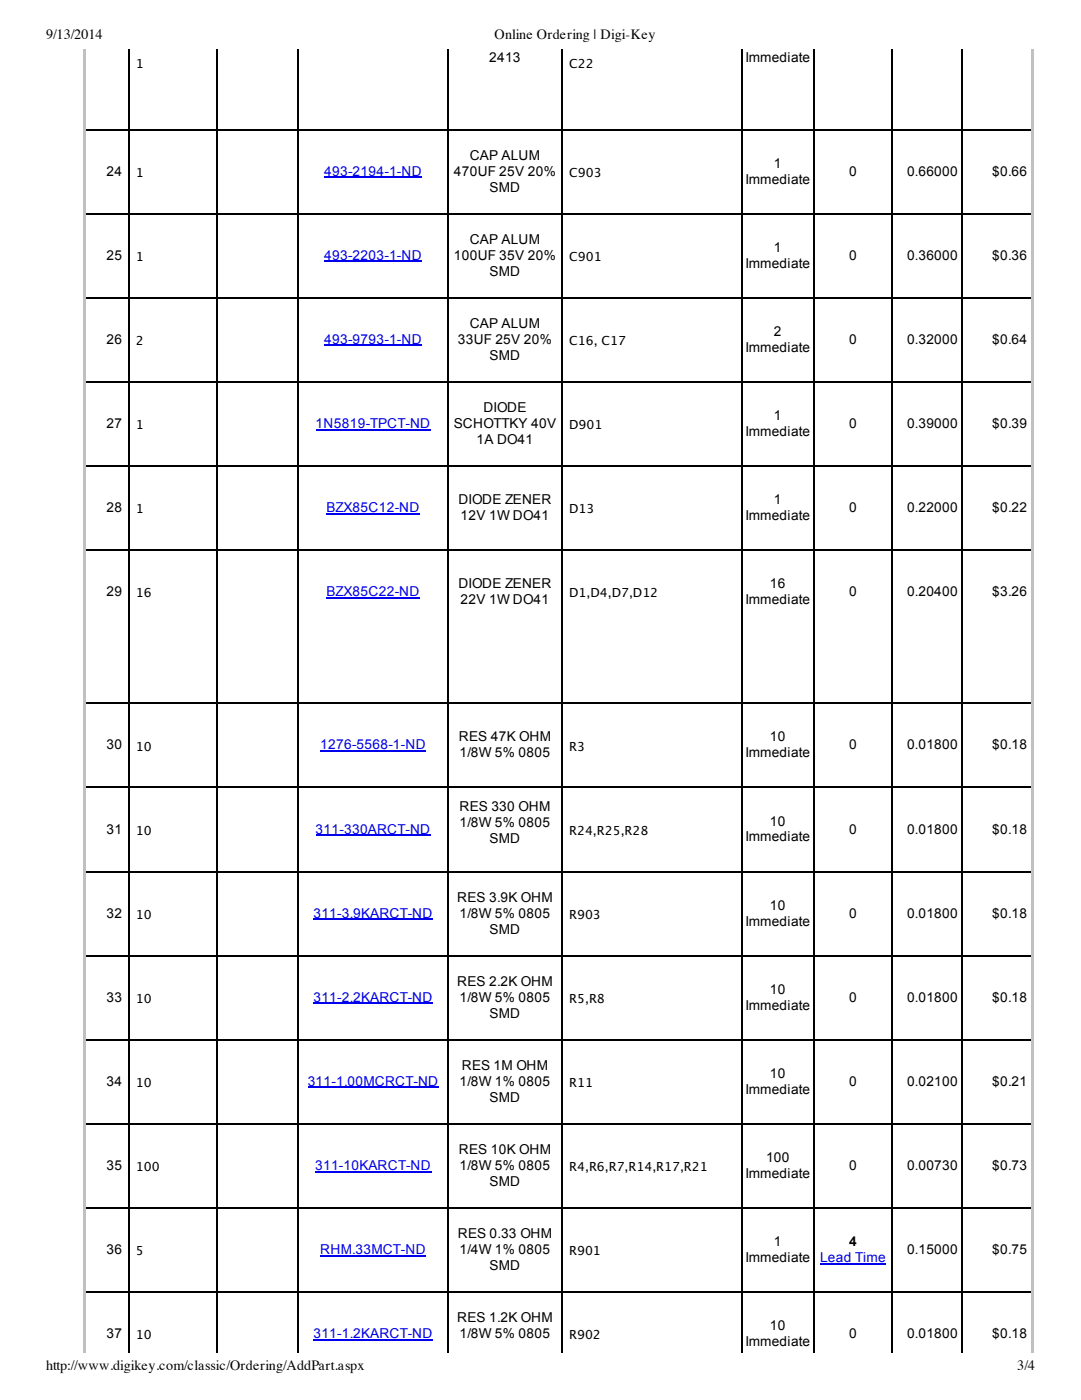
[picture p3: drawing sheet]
<svg xmlns="http://www.w3.org/2000/svg" width="216mm" height="279mm" viewBox="0 0 216 279" stroke-linecap="round" stroke-linejoin="round" font-family="sans-serif">
<defs><g id="words">
<g font-size="2.8">
<text x="9.2" y="7.8">9/13/2014</text>
<text x="98.6" y="7.8">Online Ordering | Digi-Key</text>
<text x="9.2" y="273.4">http://www.digikey.com/classic/Ordering/AddPart.aspx</text>
<text x="202.8" y="273.4">3/4</text>
</g>
<g font-size="2.7">
<text x="97.5" y="12.4">2413</text>
<text x="148.7" y="12.4">Immediate</text>
<text x="21.2" y="35">24</text>
<text x="90.5" y="35">470UF 25V 20%</text>
<text x="93.7" y="31.9">CAP ALUM</text>
<text x="154.3" y="33.5">1</text>
<text x="169.3" y="35">0</text>
<text x="180.9" y="35">0.66000</text>
<text x="197.9" y="35">$0.66</text>
<text x="97.6" y="38.2">SMD</text>
<text x="148.7" y="36.6">Immediate</text>
<text x="21.2" y="51.8">25</text>
<text x="90.5" y="51.8">100UF 35V 20%</text>
<text x="93.7" y="48.7">CAP ALUM</text>
<text x="148.7" y="53.4">Immediate</text>
<text x="154.3" y="50.2">1</text>
<text x="169.3" y="51.8">0</text>
<text x="180.9" y="51.8">0.36000</text>
<text x="197.9" y="51.8">$0.36</text>
<text x="97.6" y="55">SMD</text>
<text x="93.7" y="65.4">CAP ALUM</text>
<text x="21.2" y="68.6">26</text>
<text x="91.3" y="68.6">33UF 25V 20%</text>
<text x="97.6" y="71.8">SMD</text>
<text x="148.7" y="70.2">Immediate</text>
<text x="154.3" y="67">2</text>
<text x="169.3" y="68.6">0</text>
<text x="180.9" y="68.6">0.32000</text>
<text x="197.9" y="68.6">$0.64</text>
<text x="96.4" y="82.2">DIODE</text>
<text x="154.3" y="83.8">1</text>
<text x="21.2" y="85.4">27</text>
<text x="90.5" y="85.4">SCHOTTKY 40V</text>
<text x="95" y="88.6">1A DO41</text>
<text x="148.7" y="87">Immediate</text>
<text x="169.3" y="85.4">0</text>
<text x="180.9" y="85.4">0.39000</text>
<text x="197.9" y="85.4">$0.39</text>
<text x="91.4" y="100.6">DIODE ZENER</text>
<text x="154.3" y="100.6">1</text>
<text x="21.2" y="102.2">28</text>
<text x="91.9" y="103.8">12V 1W DO41</text>
<text x="148.7" y="103.8">Immediate</text>
<text x="169.3" y="102.2">0</text>
<text x="180.9" y="102.2">0.22000</text>
<text x="197.9" y="102.2">$0.22</text>
<text x="21.2" y="119">29</text>
<text x="91.4" y="117.4">DIODE ZENER</text>
<text x="153.5" y="117.4">16</text>
<text x="169.3" y="119">0</text>
<text x="180.9" y="119">0.20400</text>
<text x="197.9" y="119">$3.26</text>
<text x="91.9" y="120.5">22V 1W DO41</text>
<text x="148.7" y="120.5">Immediate</text>
<text x="21.2" y="149.6">30</text>
<text x="91.5" y="148">RES 47K OHM</text>
<text x="153.5" y="148">10</text>
<text x="169.3" y="149.6">0</text>
<text x="180.9" y="149.6">0.01800</text>
<text x="197.9" y="149.6">$0.18</text>
<text x="91.6" y="151.2">1/8W 5% 0805</text>
<text x="148.7" y="151.2">Immediate</text>
<text x="91.6" y="161.8">RES 330 OHM</text>
<text x="21.2" y="166.3">31</text>
<text x="91.6" y="165">1/8W 5% 0805</text>
<text x="148.7" y="167.9">Immediate</text>
<text x="153.5" y="164.8">10</text>
<text x="169.3" y="166.3">0</text>
<text x="180.9" y="166.3">0.01800</text>
<text x="197.9" y="166.3">$0.18</text>
<text x="97.6" y="168.2">SMD</text>
<text x="91.2" y="180">RES 3.9K OHM</text>
<text x="21.2" y="183.1">32</text>
<text x="91.6" y="183.1">1/8W 5% 0805</text>
<text x="148.7" y="184.7">Immediate</text>
<text x="153.5" y="181.5">10</text>
<text x="169.3" y="183.1">0</text>
<text x="180.9" y="183.1">0.01800</text>
<text x="197.9" y="183.1">$0.18</text>
<text x="97.6" y="186.3">SMD</text>
<text x="91.2" y="196.7">RES 2.2K OHM</text>
<text x="21.2" y="199.9">33</text>
<text x="91.6" y="199.9">1/8W 5% 0805</text>
<text x="97.6" y="203.1">SMD</text>
<text x="148.7" y="201.5">Immediate</text>
<text x="153.5" y="198.3">10</text>
<text x="169.3" y="199.9">0</text>
<text x="180.9" y="199.9">0.01800</text>
<text x="197.9" y="199.9">$0.18</text>
<text x="92.1" y="213.5">RES 1M OHM</text>
<text x="153.5" y="215.1">10</text>
<text x="21.2" y="216.7">34</text>
<text x="91.6" y="216.7">1/8W 1% 0805</text>
<text x="97.6" y="219.9">SMD</text>
<text x="148.7" y="218.3">Immediate</text>
<text x="169.3" y="216.7">0</text>
<text x="180.9" y="216.7">0.02100</text>
<text x="197.9" y="216.7">$0.21</text>
<text x="21.2" y="233.5">35</text>
<text x="91.5" y="230.3">RES 10K OHM</text>
<text x="91.6" y="233.5">1/8W 5% 0805</text>
<text x="152.7" y="231.9">100</text>
<text x="169.3" y="233.5">0</text>
<text x="180.9" y="233.5">0.00730</text>
<text x="197.9" y="233.5">$0.73</text>
<text x="97.6" y="236.6">SMD</text>
<text x="148.7" y="235.1">Immediate</text>
<text x="21.2" y="250.2">36</text>
<text x="91.3" y="247.1">RES 0.33 OHM</text>
<text x="91.6" y="250.2">1/4W 1% 0805</text>
<text x="148.7" y="251.8">Immediate</text>
<text x="154.3" y="248.7">1</text>
<text x="169.3" y="248.7">4</text>
<text x="180.9" y="250.2">0.15000</text>
<text x="197.9" y="250.2">$0.75</text>
<text x="97.6" y="253.4">SMD</text>
<text x="91.2" y="263.9">RES 1.2K OHM</text>
<text x="21.2" y="267">37</text>
<text x="91.6" y="267">1/8W 5% 0805</text>
<text x="148.7" y="268.6">Immediate</text>
<text x="153.5" y="265.4">10</text>
<text x="169.3" y="267">0</text>
<text x="180.9" y="267">0.01800</text>
<text x="197.9" y="267">$0.18</text>
</g>
<g font-size="2.7" fill="#00e">
<text x="64.6" y="35">493­2194­1­ND</text>
<text x="64.6" y="51.8">493­2203­1­ND</text>
<text x="64.6" y="68.6">493­9793­1­ND</text>
<text x="62.9" y="85.4">1N5819­TPCT­ND</text>
<text x="65.1" y="102.2">BZX85C12­ND</text>
<text x="65.1" y="119">BZX85C22­ND</text>
<text x="63.8" y="149.6">1276­5568­1­ND</text>
<text x="62.9" y="166.3">311­330ARCT­ND</text>
<text x="62.5" y="183.1">311­3.9KARCT­ND</text>
<text x="62.5" y="199.9">311­2.2KARCT­ND</text>
<text x="61.4" y="216.7">311­1.00MCRCT­ND</text>
<text x="62.8" y="233.5">311­10KARCT­ND</text>
<text x="63.8" y="250.2">RHM.33MCT­ND</text>
<text x="163.5" y="251.8">Lead Time</text>
<text x="62.5" y="267">311­1.2KARCT­ND</text>
</g>
<g font-size="2.5">
<text x="27.1" y="13.5">1</text>
<text x="113.5" y="13.5">C22</text>
<text x="27.1" y="35.3">1</text>
<text x="113.5" y="35.3">C903</text>
<text x="27.1" y="52.1">1</text>
<text x="113.5" y="52.1">C901</text>
<text x="27.1" y="68.8">2</text>
<text x="113.5" y="68.8">C16, C17</text>
<text x="27.1" y="85.6">1</text>
<text x="113.5" y="85.6">D901</text>
<text x="27.1" y="102.4">1</text>
<text x="113.5" y="102.4">D13</text>
<text x="27.1" y="119.2">16</text>
<text x="113.5" y="119.2">D1,D4,D7,D12</text>
<text x="27.1" y="149.8">10</text>
<text x="113.5" y="149.8">R3</text>
<text x="27.1" y="166.6">10</text>
<text x="113.5" y="166.6">R24,R25,R28</text>
<text x="27.1" y="183.4">10</text>
<text x="113.5" y="183.4">R903</text>
<text x="27.1" y="200.1">10</text>
<text x="113.5" y="200.1">R5,R8</text>
<text x="27.1" y="216.9">10</text>
<text x="113.5" y="216.9">R11</text>
<text x="27.1" y="233.7">100</text>
<text x="113.5" y="233.7">R4,R6,R7,R14,R17,R21</text>
<text x="27.1" y="250.5">5</text>
<text x="113.5" y="250.5">R901</text>
<text x="27.1" y="267.3">10</text>
<text x="113.5" y="267.3">R902</text>
</g>
</g></defs>
<g fill="none" stroke="#000" stroke-width=".23">
<path d="M25.6 9.9v260M43.3 9.9v260M59.4 9.9v260M89.4 9.9v260M112 9.9v260M147.9 9.9v260M162.4 9.9v260M177.8 9.9v260M191.9 9.9v260M16.7 25.9h189.3M16.7 59.4h189.3M16.7 42.6h189.3"/>
<path d="M16.7 76.2h189.3M16.7 93h189.3M16.7 109.8h189.3M16.7 157.2h189.3M16.7 140.4h189.3M16.7 173.9h189.3M16.7 190.7h189.3M16.7 207.5h189.3M16.7 224.3h189.3M16.7 257.8h189.3M16.7 241.1h189.3"/>
</g>
<g fill="#c0c0c0">
<path d="M205.6 257.7h.4v12.2h-.4z"/>
<path d="M16.7 257.7h.4v12.2h-.4z"/>
<path d="M205.6 241h.4v17h-.4z"/>
<path d="M16.7 241h.4v17h-.4z"/>
<path d="M205.6 224.2h.4v17h-.4z"/>
<path d="M16.7 224.2h.4v17h-.4z"/>
<path d="M205.6 207.4h.4v17h-.4z"/>
<path d="M16.7 207.4h.4v17h-.4z"/>
<path d="M205.6 190.6h.4v17h-.4z"/>
<path d="M16.7 190.6h.4v17h-.4z"/>
<path d="M205.6 173.8h.4v17h-.4z"/>
<path d="M16.7 173.8h.4v17h-.4z"/>
<path d="M205.6 157h.4v17.1h-.4z"/>
<path d="M16.7 157h.4v17.1h-.4z"/>
<path d="M205.6 140.3h.4v17h-.4z"/>
<path d="M16.7 140.3h.4v17h-.4z"/>
<path d="M205.6 109.7h.4v30.8h-.4z"/>
<path d="M16.7 109.7h.4v30.8h-.4z"/>
<path d="M205.6 92.9h.4v17h-.4z"/>
<path d="M16.7 92.9h.4v17h-.4z"/>
<path d="M205.6 76.1h.4v17h-.4z"/>
<path d="M16.7 76.1h.4v17h-.4z"/>
<path d="M205.6 59.3h.4v17h-.4z"/>
<path d="M16.7 59.3h.4v17h-.4z"/>
<path d="M205.6 42.5h.4v17h-.4z"/>
<path d="M16.7 42.5h.4v17h-.4z"/>
<path d="M205.6 25.8h.4v17h-.4z"/>
<path d="M16.7 25.8h.4v17h-.4z"/>
<path d="M205.6 9.9h.4v16.1h-.4z"/>
<path d="M16.7 9.9h.4v16.1h-.4z"/>
</g>
<g fill="#fff">
<path d="M26.4 10.3h16.1v4.3h-16.1z"/>
<path d="M112.8 10.3h34.3v4.3h-34.3z"/>
<path d="M26.4 32.1h16.1v4.3h-16.1z"/>
</g>
<path d="M64.6 35.4h19.5" fill="none" stroke="#00e" stroke-width=".23"/>
<g fill="#fff">
<path d="M112.8 32.1h34.3v4.3h-34.3z"/>
<path d="M26.4 48.9h16.1v4.3h-16.1z"/>
</g>
<path d="M64.6 52.2h19.5" fill="none" stroke="#00e" stroke-width=".23"/>
<g fill="#fff">
<path d="M112.8 48.9h34.3v4.3h-34.3z"/>
<path d="M26.4 65.7h16.1v4.3h-16.1z"/>
</g>
<path d="M64.6 69h19.5" fill="none" stroke="#00e" stroke-width=".23"/>
<g fill="#fff">
<path d="M112.8 65.7h34.3v4.3h-34.3z"/>
<path d="M26.4 82.4h16.1v4.4h-16.1z"/>
</g>
<path d="M62.9 85.7h22.9" fill="none" stroke="#00e" stroke-width=".23"/>
<g fill="#fff">
<path d="M112.8 82.4h34.3v4.4h-34.3z"/>
<path d="M26.4 99.2h16.1v4.3h-16.1z"/>
</g>
<path d="M65.1 102.5h18.6" fill="none" stroke="#00e" stroke-width=".23"/>
<g fill="#fff">
<path d="M112.8 99.2h34.3v4.3h-34.3z"/>
<path d="M26.4 116h16.1v4.3h-16.1z"/>
</g>
<path d="M65.1 119.3h18.6" fill="none" stroke="#00e" stroke-width=".23"/>
<g fill="#fff">
<path d="M112.8 116h34.3v4.3h-34.3z"/>
<path d="M26.4 146.6h16.1v4.3h-16.1z"/>
</g>
<path d="M63.8 149.9h21.1" fill="none" stroke="#00e" stroke-width=".23"/>
<g fill="#fff">
<path d="M112.8 146.6h34.3v4.3h-34.3z"/>
<path d="M26.4 163.4h16.1v4.3h-16.1z"/>
</g>
<path d="M62.9 166.7h22.9" fill="none" stroke="#00e" stroke-width=".23"/>
<g fill="#fff">
<path d="M112.8 163.4h34.3v4.3h-34.3z"/>
<path d="M26.4 180.2h16.1v4.3h-16.1z"/>
</g>
<path d="M62.5 183.5h23.8" fill="none" stroke="#00e" stroke-width=".23"/>
<g fill="#fff">
<path d="M112.8 180.2h34.3v4.3h-34.3z"/>
<path d="M26.4 197h16.1v4.3h-16.1z"/>
</g>
<path d="M62.5 200.2h23.8" fill="none" stroke="#00e" stroke-width=".23"/>
<g fill="#fff">
<path d="M112.8 197h34.3v4.3h-34.3z"/>
<path d="M26.4 213.7h16.1v4.3h-16.1z"/>
</g>
<path d="M61.4 217h26" fill="none" stroke="#00e" stroke-width=".23"/>
<g fill="#fff">
<path d="M112.8 213.7h34.3v4.3h-34.3z"/>
<path d="M26.4 230.5h16.1v4.3h-16.1z"/>
</g>
<path d="M62.8 233.8h23.2" fill="none" stroke="#00e" stroke-width=".23"/>
<g fill="#fff">
<path d="M112.8 230.5h34.3v4.3h-34.3z"/>
<path d="M26.4 247.3h16.1v4.3h-16.1z"/>
</g>
<path d="M63.8 250.6h21.1" fill="none" stroke="#00e" stroke-width=".23"/>
<path d="M112.8 247.3h34.3v4.3h-34.3z" fill="#fff"/>
<path d="M163.5 252.2h13.2" fill="none" stroke="#00e" stroke-width=".23"/>
<path d="M26.4 264.1h16.1v4.3h-16.1z" fill="#fff"/>
<path d="M62.5 267.4h23.8" fill="none" stroke="#00e" stroke-width=".23"/>
<path d="M112.8 264.1h34.3v4.3h-34.3z" fill="#fff"/>
<use href="#words"/>
</svg>
